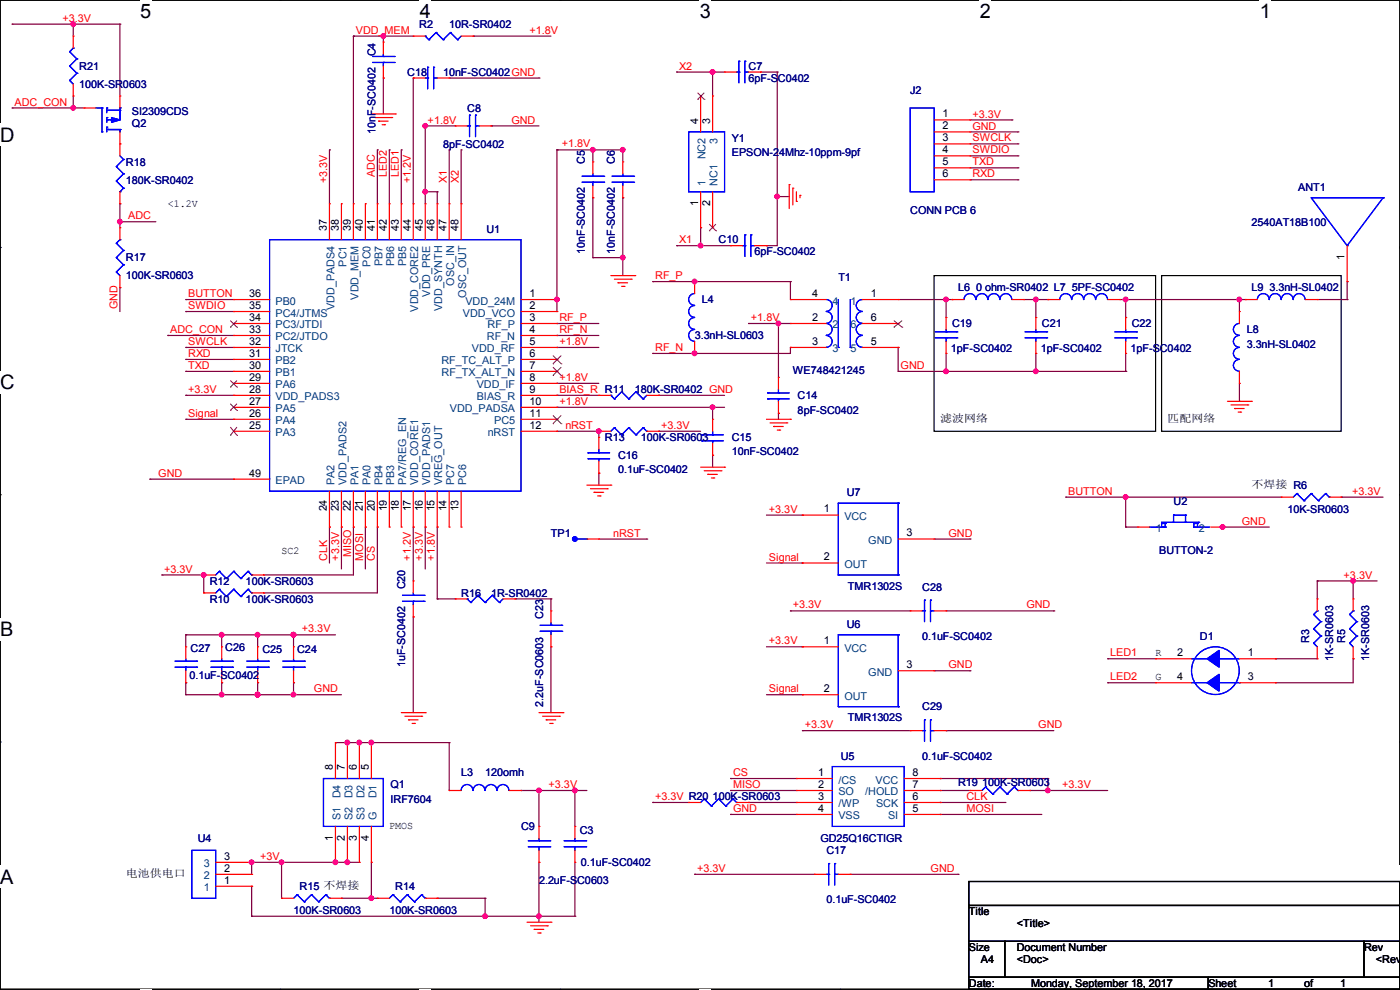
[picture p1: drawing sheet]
<svg xmlns="http://www.w3.org/2000/svg" width="297mm" height="210mm" viewBox="0 0 297 210" stroke-linecap="round" stroke-linejoin="round" font-family="sans-serif">
<defs><g id="words">
<g font-size="4.2">
<text x="29.7" y="3.9">5</text>
<text x="89.1" y="3.9">4</text>
<text x="148.5" y="3.9">3</text>
<text x="207.9" y="3.9">2</text>
<text x="267.2" y="3.9">1</text>
<text x="0" y="30.1">D</text>
<text x="0" y="82.5">C</text>
<text x="0" y="135">B</text>
<text x="0" y="187.4">A</text>
<text x="297" y="187.4">A</text>
</g>
<g font-size="2.3" fill="#f00">
<text x="13.3" y="4.6">+3.3V</text>
<text x="75.5" y="7.2">VDD_MEM</text>
<text x="112.3" y="7.2">+1.8V</text>
<text x="144.1" y="14.8">X2</text>
<text x="3.1" y="22.4">ADC_CON</text>
<text x="90.7" y="26.2">+1.8V</text>
<text x="108.5" y="26.2">GND</text>
<text x="206.3" y="24.9">+3.3V</text>
<text x="206.3" y="27.5">GND</text>
<text x="119.2" y="31.3">+1.8V</text>
<text x="206.3" y="30">SWCLK</text>
<text x="206.3" y="32.6">SWDIO</text>
<text x="206.3" y="35.1">TXD</text>
<text x="69.4" y="38.9" transform="rotate(-90 69.4 38.9)">+3.3V</text>
<text x="79.5" y="37.6" transform="rotate(-90 79.5 37.6)">ADC</text>
<text x="82.1" y="37.6" transform="rotate(-90 82.1 37.6)">LED2</text>
<text x="84.6" y="37.6" transform="rotate(-90 84.6 37.6)">LED1</text>
<text x="87.2" y="38.9" transform="rotate(-90 87.2 38.9)">+1.2V</text>
<text x="94.8" y="38.9" transform="rotate(-90 94.8 38.9)">X1</text>
<text x="97.3" y="38.9" transform="rotate(-90 97.3 38.9)">X2</text>
<text x="206.3" y="37.6">RXD</text>
<text x="27.2" y="46.5">ADC</text>
<text x="144.1" y="51.6">X1</text>
<text x="139" y="59.2">RF_P</text>
<text x="24.9" y="65.6" transform="rotate(-90 24.9 65.6)">GND</text>
<text x="39.9" y="63">BUTTON</text>
<text x="39.9" y="65.6">SWDIO</text>
<text x="36.1" y="70.7">ADC_CON</text>
<text x="118.7" y="68.1">RF_P</text>
<text x="118.7" y="70.7">RF_N</text>
<text x="159.3" y="68.1">+1.8V</text>
<text x="39.9" y="73.2">SWCLK</text>
<text x="39.9" y="75.7">RXD</text>
<text x="118.7" y="73.2">+1.8V</text>
<text x="139" y="74.5">RF_N</text>
<text x="39.9" y="83.4">+3.3V</text>
<text x="39.9" y="78.3">TXD</text>
<text x="118.7" y="80.8">+1.8V</text>
<text x="118.7" y="83.4">BIAS_R R11</text>
<text x="191.1" y="78.3">GND</text>
<text x="39.9" y="88.4">Signal</text>
<text x="118.7" y="85.9">+1.8V</text>
<text x="119.9" y="91">nRST</text>
<text x="140.3" y="91">+3.3V</text>
<text x="33.6" y="101.1">GND</text>
<text x="226.6" y="104.9">BUTTON</text>
<text x="286.8" y="104.9">+3.3V</text>
<text x="130.1" y="113.8">nRST</text>
<text x="163.1" y="108.8">+3.3V</text>
<text x="201.2" y="113.8">GND</text>
<text x="263.5" y="111.3">GND</text>
<text x="69.4" y="118.9" transform="rotate(-90 69.4 118.9)">CLK</text>
<text x="71.9" y="118.9" transform="rotate(-90 71.9 118.9)">+3.3V</text>
<text x="74.5" y="118.2" transform="rotate(-90 74.5 118.2)">MISO</text>
<text x="77" y="118.9" transform="rotate(-90 77 118.9)">MOSI</text>
<text x="79.5" y="118.9" transform="rotate(-90 79.5 118.9)">CS</text>
<text x="87.2" y="118.9" transform="rotate(-90 87.2 118.9)">+1.2V</text>
<text x="89.7" y="118.9" transform="rotate(-90 89.7 118.9)">+3.3V</text>
<text x="92.2" y="118.9" transform="rotate(-90 92.2 118.9)">+1.8V</text>
<text x="163.1" y="118.9">Signal</text>
<text x="34.8" y="121.5">+3.3V</text>
<text x="285" y="122.7">+3.3V</text>
<text x="168.2" y="129.1">+3.3V</text>
<text x="217.7" y="129.1">GND</text>
<text x="64.1" y="134.2">+3.3V</text>
<text x="163.1" y="136.7">+3.3V</text>
<text x="201.2" y="141.8">GND</text>
<text x="235.5" y="139.2">LED1</text>
<text x="66.6" y="146.9">GND</text>
<text x="163.1" y="146.9">Signal</text>
<text x="235.5" y="144.3">LED2</text>
<text x="170.7" y="154.5">+3.3V</text>
<text x="220.3" y="154.5">GND</text>
<text x="116.4" y="167.2">+3.3V</text>
<text x="155.5" y="164.6">CS</text>
<text x="155.5" y="167.2">MISO</text>
<text x="225.4" y="167.2">+3.3V</text>
<text x="139" y="169.7">+3.3V R20</text>
<text x="155.5" y="172.3">GND</text>
<text x="205" y="172.3">MOSI</text>
<text x="205" y="169.7">CLK</text>
<text x="55.2" y="182.4">+3V</text>
<text x="147.9" y="185">+3.3V</text>
<text x="197.4" y="185">GND</text>
</g>
<g font-size="2.3" fill="#000080">
<text x="88.9" y="5.9">R2</text>
<text x="95.3" y="5.9">10R-SR0402</text>
<text x="79.6" y="12" transform="rotate(-90 79.6 12)">C4</text>
<text x="16.8" y="14.8">R21</text>
<text x="86.4" y="16.1">C18</text>
<text x="94" y="16.1">10nF-SC0402GND</text>
<text x="158.8" y="14.8">C7</text>
<text x="158.8" y="17.4">6pF-SC0402</text>
<text x="16.8" y="18.6">100K-SR0603</text>
<text x="99.1" y="23.7">C8</text>
<text x="193.1" y="19.9">J2</text>
<text x="28" y="27">Q2</text>
<text x="28" y="24.5">SI2309CDS</text>
<text x="79.6" y="28.5" transform="rotate(-90 79.6 28.5)">10nF-SC0402</text>
<text x="26.7" y="35.1">R18</text>
<text x="94" y="31.3">8pF-SC0402</text>
<text x="124.1" y="34.8" transform="rotate(-90 124.1 34.8)">C5</text>
<text x="130.4" y="34.8" transform="rotate(-90 130.4 34.8)">C6</text>
<text x="155.2" y="30.1">Y1</text>
<text x="155.2" y="33.1">EPSON-24Mhz-10ppm-9pf</text>
<text x="26.7" y="38.9">180K-SR0402</text>
<text x="275.4" y="40.5">ANT1</text>
<text x="193.1" y="45.3">CONN PCB 6</text>
<text x="265.5" y="47.8">2540AT18B100</text>
<text x="103.2" y="49.4">U1</text>
<text x="124.1" y="53.9" transform="rotate(-90 124.1 53.9)">10nF-SC0402</text>
<text x="130.4" y="53.9" transform="rotate(-90 130.4 53.9)">10nF-SC0402</text>
<text x="152.5" y="51.6">C10</text>
<text x="26.7" y="55.5">R17</text>
<text x="26.7" y="59.3">100K-SR0603</text>
<text x="160.1" y="54.2">6pF-SC0402</text>
<text x="177.9" y="59.5">T1</text>
<text x="148.9" y="64.3">L4</text>
<text x="203.3" y="61.8">L6</text>
<text x="207.1" y="61.8">0 ohm-SR0402 L7</text>
<text x="227.4" y="61.8">5PF-SC0402</text>
<text x="265.5" y="61.8">L9</text>
<text x="269.3" y="61.8">3.3nH-SL0402</text>
<text x="147.4" y="72">3.3nH-SL0603</text>
<text x="202" y="69.4">C19</text>
<text x="221" y="69.4">C21</text>
<text x="240.1" y="69.4">C22</text>
<text x="264.5" y="70.7">L8</text>
<text x="201.7" y="74.8">1pF-SC0402</text>
<text x="220.8" y="74.8">1pF-SC0402</text>
<text x="239.8" y="74.8">1pF-SC0402</text>
<text x="264.5" y="73.7">3.3nH-SL0402</text>
<text x="134.7" y="83.4">180K-SR0402 GND</text>
<text x="168.2" y="79.3">WE748421245</text>
<text x="169.2" y="84.7">C14</text>
<text x="169.2" y="87.7">8pF-SC0402</text>
<text x="128.3" y="93.6">R13</text>
<text x="135.9" y="93.6">100K-SR0603</text>
<text x="155.2" y="93.6">C15</text>
<text x="131.1" y="97.4">C16</text>
<text x="131.1" y="100.4">0.1uF-SC0402</text>
<text x="155.2" y="96.6">10nF-SC0402</text>
<text x="179.6" y="105.2">U7</text>
<text x="249" y="107">U2</text>
<text x="116.9" y="113.9">TP1</text>
<text x="273.1" y="108.8">10K-SR0603</text>
<text x="245.9" y="117.4">BUTTON-2</text>
<text x="44.5" y="124">R12</text>
<text x="52.1" y="124">100K-SR0603</text>
<text x="86" y="125" transform="rotate(-90 86 125)">C20</text>
<text x="179.9" y="125.1">TMR1302S</text>
<text x="195.6" y="125.3">C28</text>
<text x="44.5" y="127.8">R10</text>
<text x="52.1" y="127.8">100K-SR0603</text>
<text x="97.8" y="126.6">R16</text>
<text x="104.2" y="126.6">1R-SR0402</text>
<text x="115.2" y="131.4" transform="rotate(-90 115.2 131.4)">C23</text>
<text x="179.6" y="133.2">U6</text>
<text x="195.6" y="135.7">0.1uF-SC0402</text>
<text x="254.6" y="135.7">D1</text>
<text x="277.8" y="136.4" transform="rotate(-90 277.8 136.4)">R3</text>
<text x="285.4" y="136.4" transform="rotate(-90 285.4 136.4)">R5</text>
<text x="40.4" y="138.3">C27</text>
<text x="47.8" y="138">C26</text>
<text x="55.7" y="138.5">C25</text>
<text x="63" y="138.5">C24</text>
<text x="86" y="141.5" transform="rotate(-90 86 141.5)">1uF-SC0402</text>
<text x="282.8" y="140.2" transform="rotate(-90 282.8 140.2)">1K-SR0603</text>
<text x="290.5" y="140.2" transform="rotate(-90 290.5 140.2)">1K-SR0603</text>
<text x="40.2" y="144.1">0.1uF-SC0402</text>
<text x="115.2" y="149.9" transform="rotate(-90 115.2 149.9)">2.2uF-SC0603</text>
<text x="179.9" y="153">TMR1302S</text>
<text x="195.6" y="150.7">C29</text>
<text x="178.4" y="161.1">U5</text>
<text x="195.6" y="161.1">0.1uF-SC0402</text>
<text x="82.9" y="167.2">Q1</text>
<text x="97.8" y="164.7">L3</text>
<text x="102.9" y="164.7">120omh</text>
<text x="203.3" y="166.7">R19</text>
<text x="208.3" y="166.7">100K-SR0603</text>
<text x="82.9" y="170.3">IRF7604</text>
<text x="151.2" y="169.8">100K-SR0603</text>
<text x="42" y="178.6">U4</text>
<text x="110.5" y="176.1">C9</text>
<text x="123" y="176.9">C3</text>
<text x="174" y="178.6">GD25Q16CTIGR</text>
<text x="123.2" y="183.7">0.1uF-SC0402</text>
<text x="175.3" y="181.2">C17</text>
<text x="63.5" y="188.8">R15 不焊接</text>
<text x="83.9" y="188.8">R14</text>
<text x="114.4" y="187.5">2.2uF-SC0603</text>
<text x="175.3" y="191.6">0.1uF-SC0402</text>
<text x="62.3" y="193.9">100K-SR0603</text>
<text x="82.6" y="193.9">100K-SR0603</text>
</g>
<g font-size="2.3">
<text x="148.1" y="26.2" transform="rotate(-90 148.1 26.2)">4</text>
<text x="150.6" y="26.2" transform="rotate(-90 150.6 26.2)">3</text>
<text x="200" y="24.9">1</text>
<text x="200" y="27.4">2</text>
<text x="200" y="30">3</text>
<text x="200" y="32.5">4</text>
<text x="200" y="35.1">5</text>
<text x="200" y="37.6">6</text>
<text x="35.6" y="43.8">&lt;1.2V</text>
<text x="148.1" y="43.7" transform="rotate(-90 148.1 43.7)">1</text>
<text x="150.6" y="43.7" transform="rotate(-90 150.6 43.7)">2</text>
<text x="69.3" y="49.1" transform="rotate(-90 69.3 49.1)">37</text>
<text x="71.9" y="49.1" transform="rotate(-90 71.9 49.1)">38</text>
<text x="74.4" y="49.1" transform="rotate(-90 74.4 49.1)">39</text>
<text x="77" y="49.1" transform="rotate(-90 77 49.1)">40</text>
<text x="79.5" y="49.1" transform="rotate(-90 79.5 49.1)">41</text>
<text x="82" y="49.1" transform="rotate(-90 82 49.1)">42</text>
<text x="84.6" y="49.1" transform="rotate(-90 84.6 49.1)">43</text>
<text x="87.1" y="49.1" transform="rotate(-90 87.1 49.1)">44</text>
<text x="89.7" y="49.1" transform="rotate(-90 89.7 49.1)">45</text>
<text x="92.2" y="49.1" transform="rotate(-90 92.2 49.1)">46</text>
<text x="94.7" y="49.1" transform="rotate(-90 94.7 49.1)">47</text>
<text x="97.3" y="49.1" transform="rotate(-90 97.3 49.1)">48</text>
<text x="285.3" y="55.2" transform="rotate(-90 285.3 55.2)">1</text>
<text x="52.9" y="63">36</text>
<text x="52.9" y="65.5">35</text>
<text x="112.3" y="63">1</text>
<text x="112.3" y="65.5">2</text>
<text x="172.3" y="63">4</text>
<text x="184.7" y="63">1</text>
<text x="52.9" y="68.1">34</text>
<text x="52.9" y="70.6">33</text>
<text x="112.3" y="68.1">3</text>
<text x="112.3" y="70.6">4</text>
<text x="172.3" y="68.1">2</text>
<text x="184.7" y="68.1">6</text>
<text x="52.9" y="73.2">32</text>
<text x="52.9" y="75.7">31</text>
<text x="112.3" y="73.2">5</text>
<text x="112.3" y="75.7">6</text>
<text x="172.3" y="73.2">3</text>
<text x="184.7" y="73.2">5</text>
<text x="52.9" y="78.2">30</text>
<text x="52.9" y="80.8">29</text>
<text x="52.9" y="83.3">28</text>
<text x="112.3" y="78.2">7</text>
<text x="112.3" y="80.8">8</text>
<text x="112.3" y="83.3">9</text>
<text x="52.9" y="85.9">27</text>
<text x="52.9" y="88.4">26</text>
<text x="112.3" y="85.9">10</text>
<text x="112.3" y="88.4">11</text>
<text x="199.4" y="89.5">滤波网络</text>
<text x="247.7" y="89.5">匹配网络</text>
<text x="52.9" y="90.9">25</text>
<text x="112.3" y="90.9">12</text>
<text x="52.9" y="101.1">49</text>
<text x="265.5" y="103.5">不焊接 R6</text>
<text x="69.3" y="108.5" transform="rotate(-90 69.3 108.5)">24</text>
<text x="71.9" y="108.5" transform="rotate(-90 71.9 108.5)">23</text>
<text x="74.4" y="108.5" transform="rotate(-90 74.4 108.5)">22</text>
<text x="77" y="108.5" transform="rotate(-90 77 108.5)">21</text>
<text x="79.5" y="108.5" transform="rotate(-90 79.5 108.5)">20</text>
<text x="82" y="108.5" transform="rotate(-90 82 108.5)">19</text>
<text x="84.6" y="108.5" transform="rotate(-90 84.6 108.5)">18</text>
<text x="87.1" y="108.5" transform="rotate(-90 87.1 108.5)">17</text>
<text x="89.7" y="108.5" transform="rotate(-90 89.7 108.5)">16</text>
<text x="92.2" y="108.5" transform="rotate(-90 92.2 108.5)">15</text>
<text x="94.7" y="108.5" transform="rotate(-90 94.7 108.5)">14</text>
<text x="97.3" y="108.5" transform="rotate(-90 97.3 108.5)">13</text>
<text x="174.8" y="108.7">1</text>
<text x="192.3" y="113.8">3</text>
<text x="59.7" y="117.5">SC2</text>
<text x="174.8" y="118.9">2</text>
<text x="174.8" y="136.7">1</text>
<text x="192.3" y="141.7">3</text>
<text x="245.2" y="139.1">R</text>
<text x="249.7" y="139.2">2</text>
<text x="264.7" y="139.2">1</text>
<text x="174.8" y="146.8">2</text>
<text x="245.2" y="144.1">G</text>
<text x="249.7" y="144.3">4</text>
<text x="264.7" y="144.3">3</text>
<text x="70.6" y="163.4" transform="rotate(-90 70.6 163.4)">8</text>
<text x="73.2" y="163.4" transform="rotate(-90 73.2 163.4)">7</text>
<text x="75.7" y="163.4" transform="rotate(-90 75.7 163.4)">6</text>
<text x="78.2" y="163.4" transform="rotate(-90 78.2 163.4)">5</text>
<text x="173.5" y="164.6">1</text>
<text x="173.5" y="167.1">2</text>
<text x="193.6" y="167.1">7</text>
<text x="193.6" y="164.6">8</text>
<text x="173.5" y="169.7">3</text>
<text x="173.5" y="172.2">4</text>
<text x="193.6" y="172.2">5</text>
<text x="193.6" y="169.7">6</text>
<text x="70.6" y="178.4" transform="rotate(-90 70.6 178.4)">1</text>
<text x="73.2" y="178.4" transform="rotate(-90 73.2 178.4)">2</text>
<text x="75.7" y="178.4" transform="rotate(-90 75.7 178.4)">3</text>
<text x="78.2" y="178.4" transform="rotate(-90 78.2 178.4)">4</text>
<text x="82.6" y="175.9">PMOS</text>
<text x="47.5" y="184.9">2</text>
<text x="47.5" y="182.4">3</text>
<text x="26.7" y="186.1">电池供电口</text>
<text x="47.5" y="187.5">1</text>
<text x="205.5" y="194.1">Title</text>
<text x="215.7" y="196.7">&lt;Title&gt;</text>
<text x="205.5" y="201.8">Size</text>
<text x="215.7" y="201.8">Document Number</text>
<text x="289.4" y="201.8">Rev</text>
<text x="205.5" y="209.4">Date:</text>
<text x="208.1" y="204.3">A4</text>
<text x="215.7" y="204.3">&lt;Doc&gt;</text>
<text x="218.7" y="209.4">Monday, September 18, 2017</text>
<text x="256.3" y="209.4">Sheet</text>
<text x="269" y="209.4">1</text>
<text x="276.7" y="209.4">of</text>
<text x="284.3" y="209.4">1</text>
<text x="291.9" y="204.3">&lt;RevC</text>
</g>
<g font-size="2.3" fill="#004080">
<text x="149.7" y="33.8" transform="rotate(-90 149.7 33.8)">NC2</text>
<text x="152.2" y="30.5" transform="rotate(-90 152.2 30.5)">3</text>
<text x="149.7" y="39.4" transform="rotate(-90 149.7 39.4)">1</text>
<text x="152.2" y="39.4" transform="rotate(-90 152.2 39.4)">NC1</text>
<text x="73.5" y="56.6" transform="rotate(-90 73.5 56.6)">PC1</text>
<text x="78.6" y="56.6" transform="rotate(-90 78.6 56.6)">PC0</text>
<text x="81.1" y="56.4" transform="rotate(-90 81.1 56.4)">PB7</text>
<text x="83.7" y="56.4" transform="rotate(-90 83.7 56.4)">PB6</text>
<text x="86.2" y="56.4" transform="rotate(-90 86.2 56.4)">PB5</text>
<text x="58.5" y="64.6">PB0</text>
<text x="71" y="65.7" transform="rotate(-90 71 65.7)">VDD_PADS4</text>
<text x="76" y="63.5" transform="rotate(-90 76 63.5)">VDD_MEM</text>
<text x="91.3" y="62.9" transform="rotate(-90 91.3 62.9)">VDD_PRE</text>
<text x="93.8" y="66" transform="rotate(-90 93.8 66)">VDD_SYNTH</text>
<text x="96.4" y="60.6" transform="rotate(-90 96.4 60.6)">OSC_IN</text>
<text x="98.7" y="64.6">VDD_24M</text>
<text x="98.9" y="63.2" transform="rotate(-90 98.9 63.2)">OSC_OUT</text>
<text x="176.6" y="64.6">4</text>
<text x="180.4" y="64.6">1</text>
<text x="58.5" y="67.1">PC4/JTMS</text>
<text x="58.5" y="69.7">PC3/JTDI</text>
<text x="88.7" y="66.1" transform="rotate(-90 88.7 66.1)">VDD_CORE2</text>
<text x="98.2" y="67.1">VDD_VCO</text>
<text x="103.4" y="69.7">RF_P</text>
<text x="176.6" y="69.7">2</text>
<text x="180.4" y="69.7">6</text>
<text x="58.5" y="72.2">PC2/JTDO</text>
<text x="58.5" y="74.8">JTCK</text>
<text x="58.5" y="77.3">PB2</text>
<text x="93.6" y="77.3">RF_TC_ALT_P</text>
<text x="100.1" y="74.8">VDD_RF</text>
<text x="103.3" y="72.2">RF_N</text>
<text x="176.6" y="74.8">3</text>
<text x="180.4" y="74.8">5</text>
<text x="58.5" y="79.8">PB1</text>
<text x="58.5" y="82.4">PA6</text>
<text x="93.7" y="79.8">RF_TX_ALT_N</text>
<text x="101.1" y="82.4">VDD_IF</text>
<text x="58.5" y="84.9">VDD_PADS3</text>
<text x="58.5" y="87.5">PA5</text>
<text x="95.4" y="87.5">VDD_PADSA</text>
<text x="101.1" y="84.9">BIAS_R</text>
<text x="58.5" y="90">PA4</text>
<text x="58.5" y="92.5">PA3</text>
<text x="103.5" y="92.5">nRST</text>
<text x="104.8" y="90">PC5</text>
<text x="58.5" y="102.7">EPAD</text>
<text x="71" y="102.9" transform="rotate(-90 71 102.9)">PA2</text>
<text x="73.5" y="102.9" transform="rotate(-90 73.5 102.9)">VDD_PADS2</text>
<text x="76" y="102.9" transform="rotate(-90 76 102.9)">PA1</text>
<text x="78.6" y="102.9" transform="rotate(-90 78.6 102.9)">PA0</text>
<text x="81.1" y="102.9" transform="rotate(-90 81.1 102.9)">PB4</text>
<text x="83.7" y="102.9" transform="rotate(-90 83.7 102.9)">PB3</text>
<text x="86.2" y="102.9" transform="rotate(-90 86.2 102.9)">PA7/REG_EN</text>
<text x="88.7" y="102.9" transform="rotate(-90 88.7 102.9)">VDD_CORE1</text>
<text x="91.3" y="102.9" transform="rotate(-90 91.3 102.9)">VDD_PADS1</text>
<text x="93.8" y="102.9" transform="rotate(-90 93.8 102.9)">VREG_OUT</text>
<text x="96.4" y="102.9" transform="rotate(-90 96.4 102.9)">PC7</text>
<text x="98.9" y="102.9" transform="rotate(-90 98.9 102.9)">PC6</text>
<text x="179.1" y="110.3">VCC</text>
<text x="245.2" y="112.9">1</text>
<text x="254.3" y="112.9">2</text>
<text x="184.2" y="115.4">GND</text>
<text x="179.1" y="120.5">OUT</text>
<text x="179.1" y="138.3">VCC</text>
<text x="184.2" y="143.3">GND</text>
<text x="179.1" y="148.4">OUT</text>
<text x="177.9" y="166.2">/CS</text>
<text x="185.7" y="166.2">VCC</text>
<text x="72.2" y="169.3" transform="rotate(-90 72.2 169.3)">D4</text>
<text x="74.8" y="169.3" transform="rotate(-90 74.8 169.3)">D3</text>
<text x="77.3" y="169.3" transform="rotate(-90 77.3 169.3)">D2</text>
<text x="79.8" y="169.3" transform="rotate(-90 79.8 169.3)">D1</text>
<text x="177.9" y="168.7">SO</text>
<text x="177.9" y="171.3">/WP</text>
<text x="177.9" y="173.8">VSS</text>
<text x="183.6" y="168.7">/HOLD</text>
<text x="185.9" y="171.3">SCK</text>
<text x="188.4" y="173.8">SI</text>
<text x="72.2" y="174" transform="rotate(-90 72.2 174)">S1</text>
<text x="74.8" y="174" transform="rotate(-90 74.8 174)">S2</text>
<text x="77.3" y="174" transform="rotate(-90 77.3 174)">S3</text>
<text x="79.8" y="174" transform="rotate(-90 79.8 174)">G</text>
<text x="43.2" y="184">3</text>
<text x="43.2" y="189.1">1</text>
<text x="43.2" y="186.5">2</text>
</g>
</g></defs>
<path d="M0 0h297v209.8h-297z" fill="none" stroke="#000" stroke-width=".25"/>
<g fill="#fff">
<path d="M29.7 0h2.4v4.8h-2.4z"/>
<path d="M29.7 209.8h2.4v.2h-2.4z"/>
</g>
<path d="M59.4 0h.1M59.4 209.8h.1" fill="none" stroke="#000" stroke-width=".25"/>
<g fill="#fff">
<path d="M89.1 0h2.3v4.8h-2.3z"/>
<path d="M89.1 209.8h2.3v.2h-2.3z"/>
</g>
<path d="M118.8 0h.1M118.8 209.8h.1" fill="none" stroke="#000" stroke-width=".25"/>
<g fill="#fff">
<path d="M148.5 0h2.3v4.8h-2.3z"/>
<path d="M148.5 209.8h2.3v.2h-2.3z"/>
</g>
<path d="M178.2 0h.1M178.2 209.8h.1" fill="none" stroke="#000" stroke-width=".25"/>
<g fill="#fff">
<path d="M207.9 0h2.3v4.8h-2.3z"/>
<path d="M207.9 209.8h2.3v.2h-2.3z"/>
</g>
<path d="M237.6 0h.1M237.6 209.8h.1" fill="none" stroke="#000" stroke-width=".25"/>
<g fill="#fff">
<path d="M267.3 0h2.3v4.8h-2.3z"/>
<path d="M267.3 209.8h2.3v.2h-2.3z"/>
<path d="M0 26.2h3.1v4.8h-3.1z"/>
<path d="M0 78.7h3.1v4.7h-3.1z"/>
</g>
<path d="M0 52.5h.1M297 52.5h.1" fill="none" stroke="#000" stroke-width=".25"/>
<path d="M0 131.1h2.9v4.8h-2.9z" fill="#fff"/>
<path d="M0 104.9h.1M297 104.9h.1" fill="none" stroke="#000" stroke-width=".25"/>
<g fill="#fff">
<path d="M0 183.6h2.9v4.7h-2.9z"/>
<path d="M296.9 183.6h.1v4.7h-.1z"/>
</g>
<path d="M198.2 58.5h47v33h-47zM246.4 58.5h38.1v33h-38.1zM0 157.4h.1M297 157.4h.1M205.5 187h91.5v5.1h-91.5zM205.5 192.1h91.5v7.6h-91.5zM205.5 199.7h7.6v7.6h-7.6zM213.1 199.7h76.2v7.6h-76.2zM289.3 199.7h7.7v7.6h-7.7zM205.5 207.3h50.8v2.5h-50.8zM256.3 207.3h40.7v2.5h-40.7z" fill="none" stroke="#000" stroke-width=".25"/>
<g fill="none" stroke="#800040" stroke-width=".25">
<path d="M2.6 5.1h.1M2.6 5.1h22.8M15.5 5.1h.1M15.5 5.1v2.6M25.4 5.1h.1M25.4 5.1v15.3M75 7.7h.1M75 7.7h12.7M75 7.7v35.5M81.3 7.7h.1M81.3 16.6h.1M81.3 7.7v1.2"/>
<path d="M81.3 16.6v7.6M87.7 16.6h.1M87.7 16.6v26.6M95.3 16.6h19M100.4 7.7h.1M100.4 7.7h16.5M114.3 16.6h.1M143.6 15.3h.1M143.6 15.3h10.1M151.2 15.3h.1M151.2 15.3v5.1M161.3 15.3h.1"/>
<path d="M161.3 15.3h3.6M164.9 15.3h.1M164.9 15.3v36.8h-2.3M2.6 22.9h.1M2.6 22.9h15.2M15.5 22.9h.1M15.5 20.4v2.5M69.9 31.8h.1M69.9 31.8v11.4M80.1 31.8h.1M80.1 31.8v11.4M82.6 31.8h.1"/>
<path d="M82.6 31.8v11.4M85.1 31.8h.1M85.1 31.8v11.4M90.2 26.7h.1M90.2 26.7v16.5M90.2 26.7h6.4M95.3 31.8h.1M95.3 31.8v11.4M97.8 31.8h.1M97.8 31.8v11.4M104.2 26.7h.1M104.2 26.7h10.1"/>
<path d="M118.2 31.8h.1M118.2 31.8v34.3M118.2 31.8h13.9M125.8 31.8h.1M125.8 31.8v2.5M132.1 31.8h.1M132.1 31.8v2.5M205.8 25.4h8.9M205.8 28h10.1M205.8 30.5h10.1M205.8 33.1h10.1M205.8 35.6h10.1"/>
<path d="M205.8 38.1h10.1M214.7 25.4h.1M215.9 28h.1M215.9 30.5h.1M215.9 33.1h.1M215.9 35.6h.1M215.9 38.1h.1M25.4 47h.1M25.4 43.2h.1M25.4 43.2v5.1M25.4 47h7.7M90.2 40.7h.1"/>
<path d="M90.2 40.7h2.6M92.8 40.7h.1M92.8 40.7v2.5M125.8 42h.1M125.8 54.7h.1M125.8 42v12.7M125.8 54.7h6.3M132.1 42h.1M132.1 54.7h.1M132.1 42v16.5M138.5 59.7h.1M138.5 59.7h29.2"/>
<path d="M143.6 52.1h.1M143.6 52.1h11.4M147.4 59.7h.1M148.6 48.3h.1M148.6 52.1h.1M148.6 48.3v3.8M162.6 52.1h.1M164.9 41.7h.1M164.9 41.7h2.5M167.7 59.7h.1M167.7 59.7v3.8M285.8 59.7h.1"/>
<path d="M285.8 59.7v3.8M25.4 61h.1M25.4 61v5.1M35.6 71.2h.1M35.6 71.2h14M39.4 73.7h.1M39.4 63.5h.1M39.4 78.8h.1M39.4 76.2h.1M39.4 66.1h.1M39.4 73.7h10.2M39.4 63.5h10.2"/>
<path d="M39.4 78.8h10.2M39.4 76.2h10.2M39.4 66.1h10.2M118.2 68.6h.1M118.2 71.2h.1M118.2 73.7h.1M118.2 63.5h.1M118.2 73.7h8.8M118.2 68.6h8.8M118.2 71.2h8.8M138.5 75h.1M147.4 75h.1"/>
<path d="M158.8 68.6h.1M158.8 68.6h8.9M165.1 68.6h.1M165.1 68.6v11.5M167.7 73.7h.1M167.7 73.7v1.3h-29.2M190.5 73.7h.1M190.5 78.8h.1M190.5 63.5h11.5M190.5 73.7v5.1M190.5 78.8h48.3M200.7 63.5h.1"/>
<path d="M200.7 78.8h.1M200.7 63.5v3.9M200.7 75v3.8M202 63.5h.1M217.2 63.5h5.1M219.8 63.5h.1M219.8 78.8h.1M219.8 63.5v3.9M219.8 75v3.8M222.3 63.5h.1M237.5 63.5h26.7M238.8 63.5h.1"/>
<path d="M238.8 67.4h.1M238.8 78.8h.1M238.8 63.5v3.9M238.8 75v3.8M262.9 63.5h.1M262.9 63.5v2.6M264.2 63.5h.1M279.4 63.5h6.4M285.8 63.5h.1M39.4 83.9h.1M39.4 88.9h.1M39.4 83.9h10.2"/>
<path d="M39.4 88.9h10.2M118.2 81.3h.1M118.2 83.9h.1M118.2 91.5h.1M118.2 86.4h.1M118.2 81.3h8.8M118.2 83.9h8.8M118.2 86.4h35.5M118.2 91.5h8.8M127 91.5h.1M127 91.5v1.3M139.7 83.9h.1"/>
<path d="M139.7 91.5h.1M139.7 83.9h14M139.7 91.5h8.9M151.2 86.4h.1M151.2 96.6h.1M151.2 86.4v2.5M151.2 96.6v2.5M165.1 87.7h.1M165.1 87.7v1.2M262.9 85.1h.1M262.9 81.3v3.8M31.8 101.6h.1"/>
<path d="M31.8 101.6h17.8M69.9 111.8h.1M69.9 111.8v7.6M72.4 111.8h.1M72.4 111.8v8.9M75 111.8h.1M75 111.8v10.2h-19.1M77.5 111.8h.1M77.5 111.8v8.9M80.1 111.8h.1M80.1 111.8v14h-24.2M87.7 111.8h.1"/>
<path d="M87.7 111.8v11.4M90.2 111.8h.1M90.2 111.8v8.9M92.8 111.8h.1M92.8 111.8v15.2M127 100.4h.1M127 100.4v2.5M127 114.3h10.2M137.2 114.3h.1M162.6 119.4h7.6M162.6 109.3h7.6M170.2 119.4h.1"/>
<path d="M170.2 109.3h.1M198.2 114.3h7.6M205.8 114.3h.1M226.1 105.5h.1M226.1 105.5h45.7M238.8 105.5h.1M238.8 111.8h.1M238.8 105.5v6.3M238.8 111.8h2.5M259.1 111.8h.1M259.1 111.8h10.2M259.4 111.8h.1"/>
<path d="M284.5 105.5h.1M284.5 105.5h8.9M34.3 122h.1M34.3 122h8.9M39.4 134.7h.1M39.4 134.7v2.5M39.4 134.7h31.8M43.2 122h.1M43.2 122v3.8M47 134.7h.1M47 134.7v2.5M54.7 134.7h.1"/>
<path d="M54.7 134.7v2.5M55.9 125.8h.1M55.9 122h.1M62.3 134.7h.1M62.3 134.7v2.5M87.7 130.9h.1M87.7 130.9v20.3M92.8 127h.1M92.8 127h3.8M109.3 127h.1M109.3 127h7.6M116.9 127h.1"/>
<path d="M116.9 137.2h.1M116.9 127v2.6M116.9 137.2v14M162.6 137.2h7.6M167.7 129.6h.1M167.7 129.6h25.4M170.2 137.2h.1M200.7 129.6h22.9M223.6 129.6h.1M235 139.7h.1M235 139.7h10.2M270.6 139.7h.1"/>
<path d="M270.6 139.7h8.8M279.4 123.2h.1M279.4 123.2v3.8M279.4 123.2h12.7M287.1 139.7h.1M287.1 123.2h.1M287.1 123.2v3.8M287.1 139.7v5.1h-16.5M39.4 144.8h.1M39.4 147.4h.1M39.4 144.8v2.6M39.4 147.4h33"/>
<path d="M47 144.8h.1M47 147.4h.1M47 144.8v2.6M54.7 144.8h.1M54.7 147.4h.1M54.7 144.8v2.6M62.3 144.8h.1M62.3 147.4h.1M62.3 144.8v2.6M71.2 157.5h.1M71.2 157.5h24.1M73.7 157.5h.1"/>
<path d="M76.2 157.5h.1M78.8 157.5h.1M95.3 157.5h.1M95.3 157.5v10.2M162.6 147.4h7.6M170.2 147.4h.1M170.2 155h.1M170.2 155h22.9M198.2 142.3h7.6M200.7 155h.1M200.7 155h22.9M205.8 142.3h.1"/>
<path d="M235 144.8h.1M235 144.8h10.2M270.6 144.8h.1M110.5 167.7h.1M110.5 167.7h14M114.3 167.7h.1M114.3 167.7v7.6M122 167.7h.1M122 167.7v7.6M138.5 170.2h.1M138.5 170.2h7.6M155 165.1h.1"/>
<path d="M155 167.7h.1M155 172.8h.1M155 167.7h14M155 165.1h14M155 172.8h14M158.8 170.2h.1M158.8 170.2h10.2M199.4 172.8h.1M199.4 170.2h.1M199.4 167.7h.1M199.4 165.1h.1M199.4 167.7h6.4"/>
<path d="M199.4 165.1h22.9M199.4 172.8h21.6M199.4 170.2h14M218.5 167.7h.1M218.5 167.7h16.5M222.3 167.7h.1M222.3 165.1h.1M222.3 165.1v2.6M53.4 182.9h.1M53.4 188h.1M53.4 194.4h.1M53.4 182.9v2.6"/>
<path d="M53.4 188v6.4M53.4 182.9h22.8M53.4 194.4h68.6M59.7 182.9h.1M59.7 182.9v7.6M71.2 182.9h.1M72.4 190.5h.1M72.4 190.5h7.7M73.7 182.9h.1M78.8 182.9h.1M78.8 190.5h.1M78.8 182.9v7.6"/>
<path d="M92.8 190.5h.1M92.8 190.5h10.1M102.9 190.5h.1M102.9 194.4h.1M102.9 190.5v3.9M114.3 194.4h.1M114.3 182.9h.1M114.3 182.9v12.7M122 194.4h.1M122 182.9v11.5M147.4 185.5h.1M147.4 185.5h25.4"/>
<path d="M180.4 185.5h22.8M203.2 185.5h.1"/>
</g>
<g fill="#f0f" stroke="#f0f" stroke-width=".25">
<circle cx="287" cy="123.2" r=".49"/>
<circle cx="59.7" cy="182.9" r=".49"/>
<circle cx="73.7" cy="182.9" r=".49"/>
<circle cx="73.7" cy="157.5" r=".49"/>
<circle cx="78.8" cy="157.5" r=".49"/>
<circle cx="76.2" cy="157.5" r=".49"/>
<circle cx="71.1" cy="182.9" r=".49"/>
<circle cx="78.8" cy="190.5" r=".49"/>
<circle cx="53.4" cy="182.9" r=".49"/>
<circle cx="127" cy="91.5" r=".49"/>
<circle cx="151.2" cy="15.3" r=".49"/>
<circle cx="164.9" cy="41.7" r=".49"/>
<circle cx="148.6" cy="52.1" r=".49"/>
<circle cx="147.3" cy="59.7" r=".49"/>
<circle cx="147.3" cy="75" r=".49"/>
<circle cx="165.1" cy="68.6" r=".49"/>
<circle cx="118.1" cy="63.5" r=".49"/>
<circle cx="132.1" cy="54.6" r=".49"/>
<circle cx="90.2" cy="40.7" r=".49"/>
<circle cx="81.3" cy="7.6" r=".49"/>
<circle cx="151.2" cy="86.4" r=".49"/>
<circle cx="43.2" cy="121.9" r=".49"/>
<circle cx="62.3" cy="134.6" r=".49"/>
<circle cx="54.6" cy="147.3" r=".49"/>
<circle cx="47" cy="134.6" r=".49"/>
<circle cx="62.3" cy="147.3" r=".49"/>
<circle cx="54.6" cy="134.6" r=".49"/>
<circle cx="47" cy="147.3" r=".49"/>
<circle cx="114.3" cy="194.3" r=".49"/>
<circle cx="102.9" cy="194.3" r=".49"/>
<circle cx="222.3" cy="167.7" r=".49"/>
<circle cx="121.9" cy="167.7" r=".49"/>
<circle cx="114.3" cy="167.7" r=".49"/>
<circle cx="132.1" cy="31.8" r=".49"/>
<circle cx="125.8" cy="31.8" r=".49"/>
<circle cx="25.4" cy="47" r=".49"/>
<circle cx="90.2" cy="26.7" r=".49"/>
<circle cx="200.7" cy="63.5" r=".49"/>
<circle cx="219.7" cy="63.5" r=".49"/>
<circle cx="200.7" cy="78.8" r=".49"/>
<circle cx="219.7" cy="78.8" r=".49"/>
<circle cx="238.8" cy="63.5" r=".49"/>
<circle cx="262.9" cy="63.5" r=".49"/>
<circle cx="238.8" cy="105.4" r=".49"/>
<circle cx="259.4" cy="111.8" r=".49"/>
<circle cx="15.5" cy="5.1" r=".49"/>
<circle cx="15.5" cy="22.9" r=".49"/>
</g>
<g fill="none" stroke="#f00" stroke-width=".25">
<path d="M15.5 7.7h.1M15.5 7.7v2.5M15.5 17.8v2.6M81.3 8.9h.1M81.3 16.6h.1M81.3 8.9v2.6M81.3 14v2.6M87.7 7.7h.1M87.7 16.6h.1M87.7 7.7h2.5M87.7 16.6h2.5M92.8 16.6h2.5"/>
<path d="M95.3 16.6h.1M97.8 7.7h2.6M100.4 7.7h.1M153.7 15.3h.1M153.7 15.3h2.6M158.8 15.3h2.5M161.3 15.3h.1M15.5 20.4h.1M17.8 22.9h.1M17.8 22.9h2.6M25.4 30.5h.1M25.4 20.4h.1"/>
<path d="M25.4 20.4v2.5M25.4 28v5.1M78.8 24.2h5.1M79.5 24.9h3.6M80.3 25.7h.1M80.3 25.7h2M81.1 26.5h.5M81.6 26.5h.1M83.1 24.9h.1M83.9 24.2h.1M96.6 26.7h.1M96.6 26.7h2.5"/>
<path d="M101.6 26.7h2.6M104.2 26.7h.1M125.8 34.3h.1M125.8 34.3v2.6M125.8 39.4v2.6M132.1 34.3h.1M132.1 34.3v2.6M132.1 39.4v2.6M148.6 20.4h.1M148.6 20.4v7.6M151.2 20.4h.1M151.2 20.4v7.6"/>
<path d="M167.4 39.2h.1M167.4 39.2v5M168.2 39.9h.1M168.2 39.9v3.6M198.2 25.4h7.6M198.2 28h7.6M198.2 30.5h7.6M198.2 33.1h7.6M198.2 35.6h7.6M198.2 38.1h7.6M205.8 25.4h.1M205.8 28h.1"/>
<path d="M205.8 30.5h.1M205.8 33.1h.1M205.8 35.6h.1M205.8 38.1h.1M25.4 43.2h.1M25.4 48.3h.1M25.4 40.7v2.5M25.4 48.3v2.5M25.4 58.5v2.5M69.9 43.2h.1M69.9 43.2v7.6M72.4 43.2h.1"/>
<path d="M72.4 43.2v7.6M75 43.2h.1M75 43.2v7.6M77.5 43.2h.1M77.5 43.2v7.6M80.1 43.2h.1M80.1 43.2v7.6M82.6 43.2h.1M82.6 43.2v7.6M85.1 43.2h.1M85.1 43.2v7.6M87.7 43.2h.1"/>
<path d="M87.7 43.2v7.6M90.2 43.2h.1M90.2 43.2v7.6M92.8 43.2h.1M92.8 43.2v7.6M95.3 43.2h.1M95.3 43.2v7.6M97.8 43.2h.1M97.8 43.2v7.6M125.8 42h.1M129.6 58.5h5.1M130.3 59.2h3.6"/>
<path d="M131.1 60h.1M131.1 60h2M132.1 42h.1M133.9 59.2h.1M134.7 58.5h.1M147.4 59.7h.1M147.4 59.7v2.6M148.6 48.3h.1M148.6 40.7v7.6M151.2 48.3h.1M151.2 40.7v7.6M155 52.1h.1"/>
<path d="M155 52.1h2.5M160.1 52.1h2.5M162.6 52.1h.1M169 42.7h.1M169 40.7v2M169.7 41.4h.1M169.7 41.4v.6M285.8 59.7h.1M285.8 52.1v7.6M25.4 61h.1M49.6 63.5h.1M49.6 66.1h.1"/>
<path d="M49.6 68.6h.1M49.6 71.2h.1M49.6 73.7h.1M49.6 76.2h.1M49.6 78.8h.1M49.6 63.5h7.6M49.6 68.6h7.6M49.6 73.7h7.6M49.6 66.1h7.6M49.6 71.2h7.6M49.6 76.2h7.6M49.6 78.8h7.6"/>
<path d="M110.5 63.5h7.7M110.5 68.6h7.7M110.5 73.7h7.7M110.5 66.1h7.7M110.5 71.2h7.7M110.5 76.2h7.7M110.5 78.8h7.7M118.2 63.5h.1M118.2 66.1h.1M118.2 68.6h.1M118.2 71.2h.1M118.2 73.7h.1"/>
<path d="M118.2 76.2h.1M118.2 78.8h.1M131.9 60.7h.5M132.4 60.7h.1M147.4 75h.1M147.4 72.4v2.6M167.7 68.6h.1M167.7 73.7h.1M167.7 63.5h.1M167.7 63.5h7.6M167.7 68.6h7.6M167.7 73.7h7.6"/>
<path d="M182.9 63.5h7.6M182.9 68.6h7.6M182.9 73.7h7.6M190.5 63.5h.1M190.5 73.7h.1M190.5 68.6h.1M200.7 67.4h.1M200.7 75h.1M200.7 67.4v2.5M200.7 72.4v2.6M202 63.5h.1M202 63.5h2.5"/>
<path d="M214.7 63.5h2.5M217.2 63.5h.1M219.8 67.4h.1M219.8 75h.1M219.8 67.4v2.5M219.8 72.4v2.6M222.3 63.5h.1M222.3 63.5h2.5M235 63.5h2.5M237.5 63.5h.1M238.8 67.4h.1M238.8 75h.1"/>
<path d="M238.8 67.4v2.5M238.8 72.4v2.6M262.9 66.1h.1M262.9 66.1v2.5M262.9 78.8v2.5M264.2 63.5h.1M264.2 63.5h2.5M276.9 63.5h2.5M279.4 63.5h.1M49.6 81.3h.1M49.6 83.9h.1M49.6 86.4h.1"/>
<path d="M49.6 88.9h.1M49.6 91.5h.1M49.6 88.9h7.6M49.6 83.9h7.6M49.6 81.3h7.6M49.6 86.4h7.6M49.6 91.5h7.6M110.5 88.9h7.7M110.5 83.9h7.7M110.5 81.3h7.7M110.5 86.4h7.7M110.5 91.5h7.7"/>
<path d="M118.2 81.3h.1M118.2 83.9h.1M118.2 86.4h.1M118.2 88.9h.1M118.2 91.5h.1M127 83.9h.1M127 92.8h.1M127 91.5h.1M127 83.9h2.6M127 91.5h2.6M127 92.8v2.5M127 97.8v2.6"/>
<path d="M137.2 83.9h2.5M137.2 91.5h2.5M139.7 83.9h.1M139.7 91.5h.1M148.6 99.1h5.1M149.4 99.9h3.6M151.2 96.6h.1M151.2 88.9h.1M151.2 88.9v2.6M151.2 94v2.6M153 99.9h.1M153.7 99.1h.1"/>
<path d="M162.6 88.9h5.1M163.4 89.7h3.5M164.1 90.5h.1M164.1 90.5h2.1M164.9 91.2h.5M165.1 87.7h.1M165.1 80.1h.1M165.1 80.1v2.5M165.1 85.1v2.6M165.4 91.2h.1M166.9 89.7h.1M167.7 88.9h.1"/>
<path d="M260.4 85.1h5.1M261.2 85.9h3.5M261.9 86.7h.1M261.9 86.7h2M262.7 87.4h.5M262.9 81.3h.1M263.2 87.4h.1M264.7 85.9h.1M265.5 85.1h.1M49.6 101.6h.1M49.6 101.6h7.6M69.9 111.8h.1"/>
<path d="M69.9 104.2v7.6M72.4 111.8h.1M72.4 104.2v7.6M75 111.8h.1M75 104.2v7.6M77.5 111.8h.1M77.5 104.2v7.6M80.1 111.8h.1M80.1 104.2v7.6M82.6 111.8h.1M82.6 104.2v7.6M85.1 111.8h.1"/>
<path d="M85.1 104.2v7.6M87.7 111.8h.1M87.7 104.2v7.6M90.2 111.8h.1M90.2 104.2v7.6M92.8 111.8h.1M92.8 104.2v7.6M95.3 111.8h.1M95.3 104.2v7.6M97.8 111.8h.1M97.8 104.2v7.6M124.5 102.9h5.1"/>
<path d="M124.5 114.3h2.5M125.3 103.7h3.5M126 104.4h.1M126 104.4h2.1M126.8 105.2h.5M127 114.3h.1M127 100.4h.1M127.3 105.2h.1M128.8 103.7h.1M129.6 102.9h.1M150.2 100.6h.1M150.2 100.6h2"/>
<path d="M150.9 101.4h.5M151.4 101.4h.1M170.2 109.3h.1M170.2 119.4h.1M170.2 109.3h7.6M170.2 119.4h7.6M190.5 114.3h7.7M198.2 114.3h.1M241.3 111.8h.1M241.3 111.8h2.6M256.8 111.8h2.6M259.4 111.8h.1"/>
<path d="M271.8 105.5h.1M271.8 105.5h2.6M282 105.5h2.5M284.5 105.5h.1M39.4 137.2h.1M39.4 137.2v2.5M43.2 122h.1M43.2 125.8h.1M43.2 122h2.6M43.2 125.8h2.6M47 137.2h.1M47 137.2v2.5"/>
<path d="M53.4 122h2.5M53.4 125.8h2.5M54.7 137.2h.1M54.7 137.2v2.5M55.9 122h.1M55.9 125.8h.1M62.3 137.2h.1M62.3 137.2v2.5M87.7 123.2h.1M87.7 130.9h.1M87.7 123.2v2.6M87.7 128.3v2.6"/>
<path d="M96.6 127h.1M96.6 127h2.5M106.7 127h2.6M109.3 127h.1M116.9 129.6h.1M116.9 137.2h.1M116.9 129.6v2.5M116.9 134.7v2.5M170.2 137.2h.1M170.2 137.2h7.6M193.1 129.6h.1M193.1 129.6h2.5"/>
<path d="M198.2 129.6h2.5M200.7 129.6h.1M245.2 139.7h.1M245.2 139.7h7.6M262.9 139.7h7.7M270.6 139.7h.1M279.4 139.7h.1M279.4 127h.1M279.4 127v2.6M279.4 137.2v2.5M287.1 139.7h.1M287.1 127h.1"/>
<path d="M287.1 127v2.6M287.1 137.2v2.5M39.4 144.8h.1M39.4 142.3v2.5M47 144.8h.1M47 142.3v2.5M54.7 144.8h.1M54.7 142.3v2.5M62.3 144.8h.1M62.3 142.3v2.5M71.2 157.5h.1M71.2 157.5v7.6"/>
<path d="M73.7 157.5h.1M73.7 157.5v7.6M76.2 157.5h.1M76.2 157.5v7.6M78.8 157.5h.1M78.8 157.5v7.6M85.1 151.2h5.1M85.9 151.9h3.6M86.7 152.7h.1M86.7 152.7h2M87.4 153.5h.5M87.9 153.5h.1"/>
<path d="M89.5 151.9h.1M90.2 151.2h.1M114.3 151.2h5.1M115.1 151.9h3.6M115.9 152.7h.1M115.9 152.7h2M116.6 153.5h.5M117.1 153.5h.1M118.7 151.9h.1M119.4 151.2h.1M170.2 147.4h.1M170.2 147.4h7.6"/>
<path d="M190.5 142.3h7.7M193.1 155h.1M193.1 155h2.5M198.2 142.3h.1M198.2 155h2.5M200.7 155h.1M245.2 144.8h.1M245.2 144.8h7.6M262.9 144.8h7.7M270.6 144.8h.1M71.2 175.3v7.6M73.7 175.3v7.6"/>
<path d="M76.2 175.3v7.6M78.8 175.3v7.6M95.3 167.7h.1M95.3 167.7h2.5M108 167.7h2.5M110.5 167.7h.1M114.3 175.3h.1M114.3 175.3v2.5M122 175.3h.1M122 175.3v2.5M146.1 170.2h.1M146.1 170.2h2.5"/>
<path d="M156.3 170.2h2.5M158.8 170.2h.1M169 165.1h.1M169 167.7h.1M169 170.2h.1M169 172.8h.1M169 167.7h7.6M169 165.1h7.6M169 170.2h7.6M169 172.8h7.6M191.8 167.7h7.6M191.8 165.1h7.6"/>
<path d="M191.8 170.2h7.6M191.8 172.8h7.6M199.4 172.8h.1M199.4 170.2h.1M199.4 167.7h.1M199.4 165.1h.1M205.8 167.7h.1M205.8 167.7h2.5M215.9 167.7h2.6M218.5 167.7h.1M45.8 188h7.6M45.8 185.5h7.6"/>
<path d="M45.8 182.9h7.6M53.4 188h.1M53.4 185.5h.1M53.4 182.9h.1M59.7 190.5h.1M59.7 190.5h2.6M69.9 190.5h2.5M71.2 182.9h.1M72.4 190.5h.1M73.7 182.9h.1M76.2 182.9h.1M78.8 182.9h.1"/>
<path d="M80.1 190.5h.1M80.1 190.5h2.5M90.2 190.5h2.6M92.8 190.5h.1M111.8 195.6h5.1M112.6 196.4h3.5M113.3 197.1h.1M113.3 197.1h2.1M114.1 197.9h.5M114.3 182.9h.1M114.3 180.4v2.5M114.6 197.9h.1"/>
<path d="M116.1 196.4h.1M116.9 195.6h.1M122 182.9h.1M122 180.4v2.5M172.8 185.5h.1M172.8 185.5h2.5M177.8 185.5h2.6M180.4 185.5h.1"/>
</g>
<g fill="none" stroke="#00f" stroke-width=".25">
<path d="M14.8 17.1h.1M14.8 14h.1M14.8 11h.1M14.8 17.1l.7 .7M14.8 14l1.5 1.5M14.8 11l1.5 1.5M15.5 10.2h.1M15.5 10.2l-.7 .8M16.3 15.5h.1M16.3 12.5h.1M16.3 15.5l-1.5 1.6M16.3 12.5l-1.5 1.5"/>
<path d="M79 13.3h4.6M79 12h4.6M81.3 12h.1M81.3 13.3h.1M81.3 11.5v.5M81.3 13.3v.7M83.6 13.3h.1M83.6 12h.1M90.2 7.7h.1M90.2 7.7l.8 .7M90.2 16.6h.5M90.7 16.6h.1"/>
<path d="M90.7 14.3h.1M90.7 14.3v4.5M91 8.4h.1M92 14.3h.1M92 16.6h.1M92 16.6h.8M92 14.3v4.5M92.5 6.9h.1M92.5 6.9l1.5 1.5M92.5 6.9l-1.5 1.5M94 8.4h.1M95.5 6.9h.1"/>
<path d="M95.5 6.9l1.6 1.5M95.5 6.9l-1.5 1.5M97.1 8.4h.1M97.8 7.7l-.7 .7M156.3 15.3h.5M156.8 15.3h.1M156.8 13h.1M156.8 13v4.6M158 13h.1M158 15.3h.1M158 15.3h.8M158 13v4.6"/>
<path d="M20.4 22.9h1.2M21.6 22.9h.1M21.6 28h.1M21.6 22.9v5.1M22.6 27.5h.1M22.6 22.9h.1M22.6 24.9h.1M22.6 27h.1M22.6 25.4h.1M22.6 27.5h2.8M22.6 23.4h2.8M22.6 22.9v1"/>
<path d="M22.6 24.9v1.1M22.6 27v1M22.6 25.4h1.6M22.9 27.5h.1M24.7 35.3h.1M24.7 38.4h.1M24.7 35.3l1.5 1.6M24.7 38.4l1.5 1.5M25.2 23.4h.1M25.4 27.5h.1M25.4 22.9h.1M25.4 23.4h.1"/>
<path d="M25.4 22.9v2.5M25.4 27.5v.5M25.4 33.1l.8 .7M26.2 33.8h.1M26.2 36.9h.1M26.2 39.9h.1M26.2 33.8l-1.5 1.5M26.2 36.9l-1.5 1.5M26.2 39.9l-.8 .8M99.1 26.7h.5M99.6 26.7h.1M99.6 24.4h.1"/>
<path d="M99.6 24.4v4.6M100.9 24.4h.1M100.9 26.7h.1M100.9 26.7h.7M100.9 24.4v4.6M123.5 38.7h4.6M123.5 37.4h4.6M125.8 37.4h.1M125.8 38.7h.1M125.8 36.9v.5M125.8 38.7v.7M128.1 38.7h.1"/>
<path d="M128.1 37.4h.1M129.8 38.7h4.6M129.8 37.4h4.6M132.1 37.4h.1M132.1 38.7h.1M132.1 36.9v.5M132.1 38.7v.7M134.4 38.7h.1M134.4 37.4h.1M146.1 28h7.6v12.7h-7.6zM193.1 22.9h5.1v17.8h-5.1zM24.7 57.7h.1"/>
<path d="M24.7 54.7h.1M24.7 51.6h.1M24.7 57.7l.7 .8M24.7 54.7l1.5 1.5M24.7 51.6l1.5 1.5M25.4 40.7h.1M25.4 50.8h.1M25.4 50.8l-.7 .8M26.2 56.2h.1M26.2 53.1h.1M26.2 56.2l-1.5 1.5M26.2 53.1l-1.5 1.6"/>
<path d="M57.2 50.8h53.3v53.4h-53.3zM157.5 52.1h.5M158 52.1h.1M158 49.8h.1M158 49.8v4.6M159.3 49.8h.1M159.3 52.1h.1M159.3 52.1h.8M159.3 49.8v4.6M285.8 52.1h.1M293.4 42h.1M293.4 42h-15.2l7.6 10.1"/>
<path d="M293.4 42l-7.6 10.1M147.4 69.9a1.25 1.25 0 0 0-1.3 1.2 1.25 1.25 0 0 0 1.3 1.3M147.4 67.4a1.25 1.25 0 0 0-1.3 1.2 1.25 1.25 0 0 0 1.3 1.2M147.4 64.8a1.25 1.25 0 0 0-1.3 1.3 1.25 1.25 0 0 0 1.3 1.2M147.4 62.3a1.25 1.25 0 0 0-1.3 1.2 1.25 1.25 0 0 0 1.3 1.3M175.3 63.5a1.25 1.25 0 0 1 1.2 1.3 1.25 1.25 0 0 1-1.2 1.2M175.3 66.1a1.25 1.25 0 0 1 1.2 1.2 1.25 1.25 0 0 1-1.2 1.3M175.3 68.6a1.25 1.25 0 0 1 1.2 1.3 1.25 1.25 0 0 1-1.2 1.2M175.3 71.2a1.25 1.25 0 0 1 1.2 1.2 1.25 1.25 0 0 1-1.2 1.3M177.8 73.7h.1M177.8 63.5v10.2M180.4 73.7h.1"/>
<path d="M180.4 63.5v10.2M182.9 63.5a1.25 1.25 0 0 0-1.2 1.3 1.25 1.25 0 0 0 1.2 1.2M182.9 66.1a1.25 1.25 0 0 0-1.2 1.2 1.25 1.25 0 0 0 1.2 1.3M182.9 68.6a1.25 1.25 0 0 0-1.2 1.3 1.25 1.25 0 0 0 1.2 1.2M182.9 71.2a1.25 1.25 0 0 0-1.2 1.2 1.25 1.25 0 0 0 1.2 1.3M198.4 71.7h4.6M198.4 70.4h4.6M200.7 70.4h.1M200.7 71.7h.1M200.7 69.9v.5M200.7 71.7v.7M203 71.7h.1"/>
<path d="M203 70.4h.1M204.5 63.5a1.25 1.25 0 0 1 1.3-1.2 1.25 1.25 0 0 1 1.2 1.2M207.1 63.5a1.25 1.25 0 0 1 1.2-1.2 1.25 1.25 0 0 1 1.2 1.2M209.6 63.5a1.25 1.25 0 0 1 1.2-1.2 1.25 1.25 0 0 1 1.3 1.2M212.1 63.5a1.25 1.25 0 0 1 1.3-1.2 1.25 1.25 0 0 1 1.2 1.2M217.5 71.7h4.5M217.5 70.4h4.5M219.8 70.4h.1M219.8 71.7h.1M219.8 69.9v.5M219.8 71.7v.7M222 71.7h.1"/>
<path d="M222 70.4h.1M224.8 63.5a1.25 1.25 0 0 1 1.3-1.2 1.25 1.25 0 0 1 1.2 1.2M227.4 63.5a1.25 1.25 0 0 1 1.2-1.2 1.25 1.25 0 0 1 1.3 1.2M229.9 63.5a1.25 1.25 0 0 1 1.3-1.2 1.25 1.25 0 0 1 1.2 1.2M232.5 63.5a1.25 1.25 0 0 1 1.2-1.2 1.25 1.25 0 0 1 1.2 1.2M236.5 71.7h4.6M236.5 70.4h4.6M238.8 70.4h.1M238.8 71.7h.1M238.8 69.9v.5M238.8 71.7v.7M241.1 71.7h.1"/>
<path d="M241.1 70.4h.1M262.9 76.2a1.25 1.25 0 0 0-1.2 1.3 1.25 1.25 0 0 0 1.2 1.2M262.9 73.7a1.25 1.25 0 0 0-1.2 1.3 1.25 1.25 0 0 0 1.2 1.2M262.9 71.2a1.25 1.25 0 0 0-1.2 1.2 1.25 1.25 0 0 0 1.2 1.3M262.9 68.6a1.25 1.25 0 0 0-1.2 1.3 1.25 1.25 0 0 0 1.2 1.2M266.7 63.5a1.25 1.25 0 0 1 1.3-1.2 1.25 1.25 0 0 1 1.2 1.2 1.27 1.27 0 0 1 1.3-1.2 1.27 1.27 0 0 1 1.3 1.2M271.8 63.5a1.25 1.25 0 0 1 1.3-1.2 1.25 1.25 0 0 1 1.2 1.2M274.4 63.5a1.25 1.25 0 0 1 1.2-1.2 1.25 1.25 0 0 1 1.3 1.2M124.8 96.1h.1M124.8 97.3h.1M124.8 96.1h4.5M124.8 97.3h4.5"/>
<path d="M127 97.3h.1M127 96.1h.1M127 95.3v.8M127 97.3v.5M129.6 83.9h.1M129.6 83.9l.7 .7M130.3 84.6h.1M130.3 90.7h.1M130.3 90.7l-.7 .8M130.3 90.7l1.6 1.5M131.9 83.1h.1M131.9 92.2h.1"/>
<path d="M131.9 83.1l1.5 1.5M131.9 83.1l-1.6 1.5M133.4 84.6h.1M133.4 90.7h.1M133.4 90.7l-1.5 1.5M133.4 90.7l1.5 1.5M134.9 83.1h.1M134.9 92.2h.1M134.9 83.1l1.5 1.5M134.9 83.1l-1.5 1.5M136.4 84.6h.1M136.4 90.7h.1"/>
<path d="M136.4 90.7l-1.5 1.5M136.4 90.7l.8 .8M137.2 91.5h.1M137.2 83.9l-.8 .7M148.9 92.2h.1M148.9 93.5h.1M148.9 92.2h4.6M148.9 93.5h4.6M151.2 93.5h.1M151.2 92.2h.1M151.2 91.5v.7M151.2 93.5v.5"/>
<path d="M162.9 83.4h.1M162.9 84.6h.1M162.9 83.4h4.5M162.9 84.6h4.5M165.1 84.6h.1M165.1 83.4h.1M165.1 82.6v.8M165.1 84.6v.5M122 114.3h2.5M124.5 114.3h.1M190.5 106.7h.1M190.5 106.7h-12.7v15.3"/>
<path d="M190.5 106.7v15.3M243.9 111.8h3.3M246.4 111.8h.1M246.4 111h.1M246.4 110.8h7.9M246.4 111v.8M246.4 111h.8M247.2 111.8h.1M247.2 111h.1M247.2 111v.8M249 109.3h.1M249 109.3v1.5"/>
<path d="M249 109.3h2.5M251.5 109.3h.1M251.5 110.8h.1M251.5 109.3v1.5M253.3 111.8h.1M253.3 111h.1M253.3 111.8h3.3M253.3 111h.7M253.3 111v.8M254 111h.1M254 111v.8M254.3 110.8h.1"/>
<path d="M275.1 104.7h.1M275.1 104.7l-.7 .8M275.1 104.7l1.5 1.5M276.6 106.2h.1M278.2 104.7h.1M278.2 104.7l-1.6 1.5M278.2 104.7l1.5 1.5M279.7 106.2h.1M281.2 104.7h.1M281.2 104.7l-1.5 1.5M281.2 104.7l.8 .8M282 105.5h.1"/>
<path d="M39.4 139.7v.6M46.5 121.2h.1M46.5 125h.1M46.5 121.2l-.7 .8M46.5 121.2l1.5 1.5M46.5 125l-.7 .8M46.5 125l1.5 1.5M47 139.7v.6M48 122.7h.1M48 126.5h.1M49.6 121.2h.1M49.6 125h.1"/>
<path d="M49.6 121.2l-1.6 1.5M49.6 121.2l1.5 1.5M49.6 125l-1.6 1.5M49.6 125l1.5 1.5M51.1 122.7h.1M51.1 126.5h.1M52.6 121.2h.1M52.6 125h.1M52.6 121.2l-1.5 1.5M52.6 121.2l.8 .8M52.6 125l-1.5 1.5M52.6 125l.8 .8"/>
<path d="M53.4 122h.1M53.4 125.8h.1M54.7 139.7v.6M62.3 139.7v.6M85.4 127.6h4.6M85.4 126.3h4.6M87.7 126.3h.1M87.7 127.6h.1M87.7 125.8v.5M87.7 127.6v.7M90 127.6h.1M90 126.3h.1"/>
<path d="M99.1 127h.1M99.1 127l.8 .8M99.9 127.8h.1M101.4 126.3h.1M101.4 126.3l1.5 1.5M101.4 126.3l-1.5 1.5M102.9 127.8h.1M104.4 126.3h.1M104.4 126.3l1.6 1.5M104.4 126.3l-1.5 1.5M106 127.8h.1M106.7 127l-.7 .8"/>
<path d="M114.6 133.9h4.6M114.6 132.6h4.6M116.9 132.6h.1M116.9 133.9h.1M116.9 132.1v.5M116.9 133.9v.8M119.2 133.9h.1M119.2 132.6h.1M177.8 122h.1M177.8 122h12.7M190.5 134.7h.1M190.5 122h.1"/>
<path d="M190.5 134.7h-12.7v15.2M190.5 134.7v15.2M195.6 129.6h.5M196.1 129.6h.1M196.1 127.3h.1M196.1 127.3v4.6M197.4 127.3h.1M197.4 129.6h.1M197.4 129.6h.8M197.4 127.3v4.6M252.8 139.7h3.3M256.1 139.7h.1"/>
<path d="M258.6 139.7h.1M258.6 139.7h4.3M278.7 136.4h.1M278.7 133.4h.1M278.7 130.3h.1M278.7 136.4l.7 .8M278.7 133.4l1.5 1.5M278.7 130.3l1.5 1.6M279.4 129.6h.1M279.4 129.6l-.7 .7M280.2 134.9h.1M280.2 131.9h.1"/>
<path d="M280.2 134.9l-1.5 1.5M280.2 131.9l-1.5 1.5M286.3 136.4h.1M286.3 133.4h.1M286.3 130.3h.1M286.3 136.4l.8 .8M286.3 133.4l1.5 1.5M286.3 130.3l1.5 1.6M287.1 129.6h.1M287.1 129.6l-.8 .7M287.8 134.9h.1M287.8 131.9h.1"/>
<path d="M287.8 134.9l-1.5 1.5M287.8 131.9l-1.5 1.5M37.1 141.5h4.6M37.1 140.3h4.6M39.4 140.3h.1M39.4 141.5h.1M39.4 141.5v.8M41.7 141.5h.1M41.7 140.3h.1M44.7 141.5h4.6M44.7 140.3h4.6M47 140.3h.1"/>
<path d="M47 141.5h.1M47 141.5v.8M49.3 141.5h.1M49.3 140.3h.1M52.4 141.5h4.5M52.4 140.3h4.5M54.7 140.3h.1M54.7 141.5h.1M54.7 141.5v.8M56.9 141.5h.1M56.9 140.3h.1M60 141.5h4.6"/>
<path d="M60 140.3h4.6M62.3 140.3h.1M62.3 141.5h.1M62.3 141.5v.8M64.6 141.5h.1M64.6 140.3h.1M177.8 149.9h.1M177.8 149.9h12.7M190.5 149.9h.1M195.6 155h.5M196.1 155h.1M196.1 152.7h.1"/>
<path d="M196.1 152.7v4.6M197.4 152.7h.1M197.4 155h.1M197.4 152.7v4.6M197.4 155h.8M252.8 144.8h3.5M256.3 144.8h.1M257.9 144.8h5M262.9 144.8h.1M68.6 165.1h12.7v10.2h-12.7zM97.8 167.7a1.25 1.25 0 0 1 1.3-1.3 1.25 1.25 0 0 1 1.2 1.3M100.4 167.7a1.25 1.25 0 0 1 1.2-1.3 1.25 1.25 0 0 1 1.3 1.3 1.29 1.29 0 0 1 1.3-1.3 1.29 1.29 0 0 1 1.3 1.3 1.25 1.25 0 0 1 1.2-1.3 1.25 1.25 0 0 1 1.2 1.3"/>
<path d="M112.1 179.6h4.5M112.1 178.4h4.5M114.3 178.4h.1M114.3 179.6h.1M114.3 177.8v.6M114.3 179.6v.8M116.6 179.6h.1M116.6 178.4h.1M119.7 179.6h4.5M119.7 178.4h4.5M122 178.4h.1M122 179.6h.1"/>
<path d="M122 177.8v.6M122 179.6v.8M124.2 179.6h.1M124.2 178.4h.1M149.4 169.5h.1M149.4 169.5l-.8 .7M149.4 169.5l1.5 1.5M150.9 171h.1M152.4 169.5h.1M152.4 169.5l-1.5 1.5M152.4 169.5l1.6 1.5M154 171h.1"/>
<path d="M155.5 169.5h.1M155.5 169.5l-1.5 1.5M155.5 169.5l.8 .7M156.3 170.2h.1M176.6 162.6h15.2v12.7h-15.2zM209.1 166.9h.1M209.1 166.9l-.8 .8M209.1 166.9l1.5 1.5M210.6 168.4h.1M212.1 166.9h.1M212.1 166.9l-1.5 1.5M212.1 166.9l1.6 1.5"/>
<path d="M213.7 168.4h.1M215.2 166.9h.1M215.2 166.9l-1.5 1.5M215.2 166.9l.7 .8M215.9 167.7h.1M40.7 180.4h5.1v10.1h-5.1zM63 189.8h.1M63 189.8l-.7 .7M63 189.8l1.6 1.5M64.6 191.3h.1M66.1 189.8h.1M66.1 189.8l-1.5 1.5"/>
<path d="M66.1 189.8l1.5 1.5M67.6 191.3h.1M69.1 189.8h.1M69.1 189.8l-1.5 1.5M69.1 189.8l.8 .7M69.9 190.5h.1M83.4 189.8h.1M83.4 189.8l-.8 .7M83.4 189.8l1.5 1.5M84.9 191.3h.1M86.4 189.8h.1M86.4 189.8l-1.5 1.5"/>
<path d="M86.4 189.8l1.5 1.5M87.9 191.3h.1M89.5 189.8h.1M89.5 189.8l-1.6 1.5M89.5 189.8l.7 .7M90.2 190.5h.1M175.3 185.5h.5M175.8 185.5h.1M175.8 183.2h.1M175.8 183.2v4.5M177.1 183.2h.1M177.1 185.5h.1"/>
<path d="M177.1 185.5h.7M177.1 183.2v4.5"/>
<circle cx="257.8" cy="142.3" r="5.1"/>
</g>
<g fill="#00f" stroke="#00f" stroke-width=".25">
<path d="M23.7 24.9l1.7 .5-1.7 .6z"/>
<path d="M256.1 144.8l2.5-1.8v3.6z" fill-rule="evenodd"/>
<path d="M256.1 139.7l2.5-1.7v3.5z" fill-rule="evenodd"/>
<path d="M256.1 144.8l2.5-1.8v3.6z" fill-rule="evenodd"/>
<path d="M256.1 139.7l2.5-1.7v3.5z" fill-rule="evenodd"/>
<circle cx="121.9" cy="114.3" r=".49"/>
</g>
<g fill="none" stroke="#804000" stroke-width=".21">
<path d="M148 19.7l1.4 1.4M149.4 19.7l-1.4 1.4M148 21.1h.1M149.4 21.1h.1M150.5 49h.1M150.5 47.5l1.4 1.5M151.9 49h.1M151.9 47.5l-1.4 1.5M48.9 69.4h.1M48.9 68l1.4 1.4M50.3 69.4h.1M50.3 68l-1.4 1.4"/>
<path d="M117.3 77.2h.1M117.3 79.6h.1M117.3 75.4l1.8 1.8M117.3 77.9l1.8 1.7M119.1 77.2h.1M119.1 79.6h.1M119.1 75.4l-1.8 1.8M119.1 77.9l-1.8 1.7M189.6 69.4h.1M189.6 68l1.8 1.4M191.4 69.4h.1M191.4 68l-1.8 1.4"/>
<path d="M48.9 82.1h.1M48.9 87.1h.1M48.9 92.3h.1M48.9 80.7l1.4 1.4M48.9 85.6l1.4 1.5M48.9 90.6l1.4 1.7M50.3 82.1h.1M50.3 87.1h.1M50.3 92.3h.1M50.3 80.7l-1.4 1.4M50.3 85.6l-1.4 1.5M50.3 90.6l-1.4 1.7"/>
<path d="M117.3 89.9h.1M117.3 88.1l1.8 1.8M119.1 89.9h.1M119.1 88.1l-1.8 1.8"/>
</g>
<use href="#words"/>
</svg>
